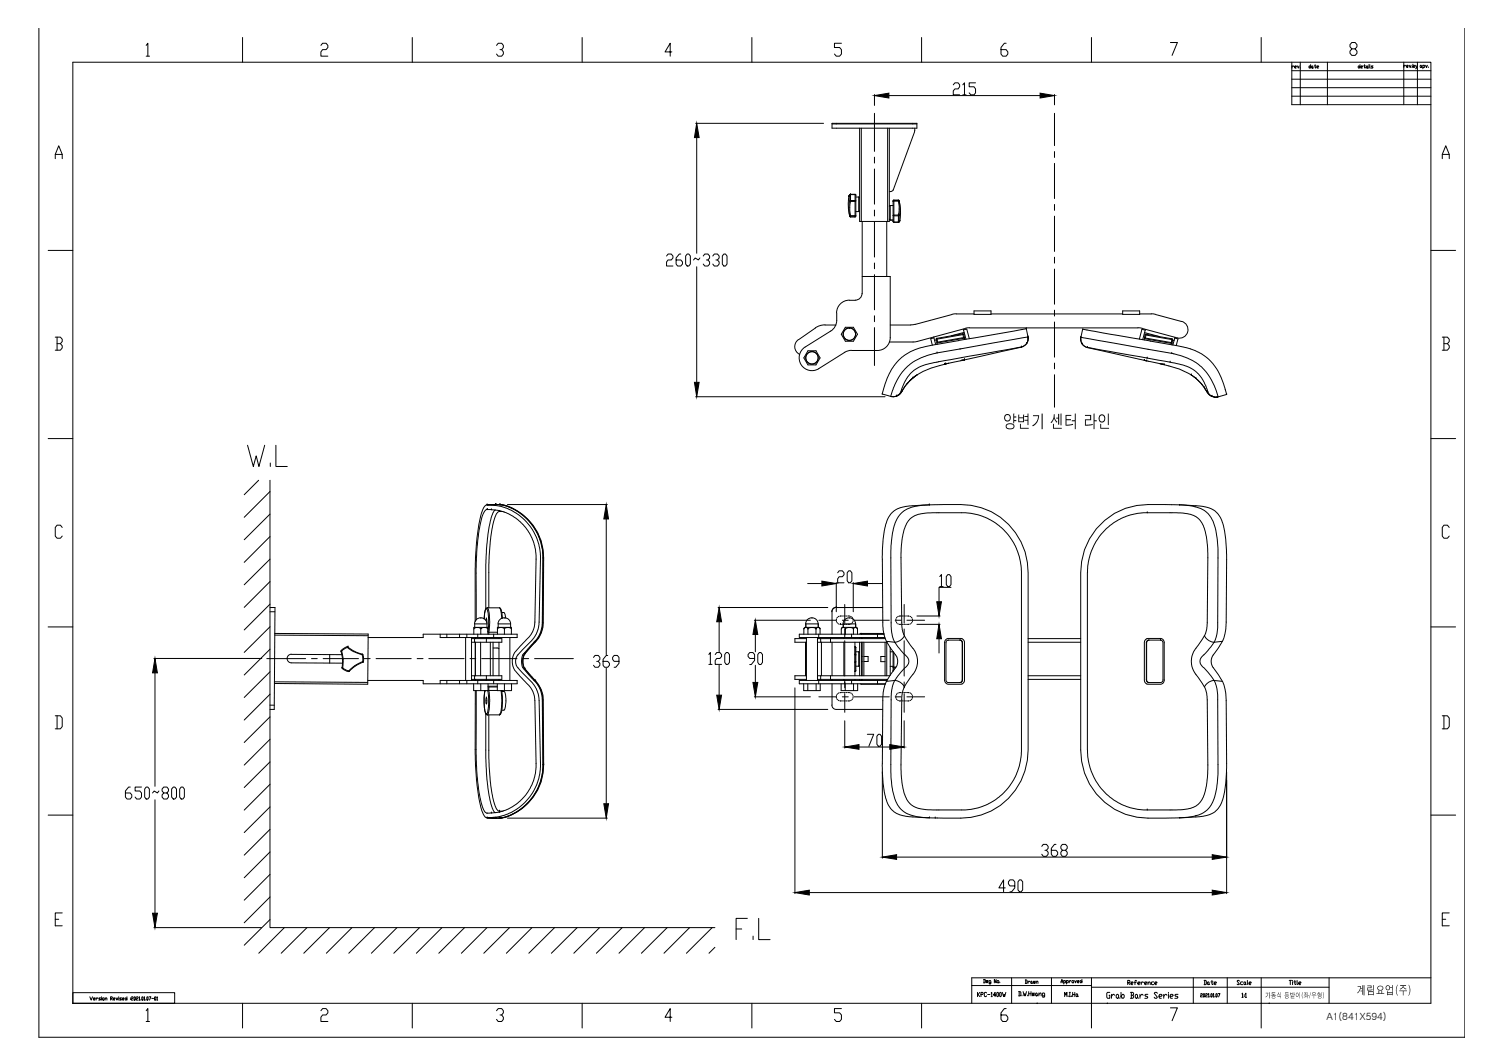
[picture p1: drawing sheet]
<svg xmlns="http://www.w3.org/2000/svg" width="420mm" height="297mm" viewBox="0 0 420 297" stroke-linecap="round" stroke-linejoin="round" font-family="sans-serif">
<defs><g id="words">
<text font-size="2.8" x="370.5" y="284.7">A1(841X594)</text>
</g></defs>
<!-- layer: 0 -->
<g fill="none" stroke="#000" stroke-width=".28">
<path d="M10.9 7.9v281.7h398.3v-281.7M20.3 17.4h379.4v262.7h-379.4zM40.8 12.7l.5-.6v3.6M40.8 15.7h1M67.8 10.5v6.9M89.6 12.7l.5-.6h1l.5 .6v.6l-.5 .6h-1l-.5 .6v1.2h2M115.2 10.5v6.9M138.7 12.7l.5-.6h1l.4 .6v.6l-.4 .6h-.5M140.2 13.9l.4 .6v.6l-.4 .6h-1l-.5-.6M162.6 10.5v6.9M187.7 14.5h-1.9l1.4-2.4v3.6M210 10.5v6.9"/>
<path d="M235.1 12.1h-2v1.2h1.5l.5 .6v1.2l-.5 .6h-1l-.5-.6M257.5 10.5v6.9M281.1 12.1h-.5l-1 1.2v1.8l.5 .6h1l.4-.6v-.6l-.4-.6h-1.5M304.9 10.5v6.9M327 11.9h1.9l-1.5 3.6M352.3 10.5v6.9M377.6 13.6l-.5-.5v-.6l.5-.6h1l.5 .6v.6l-.5 .5h-1l-.5 .7v.6l.5 .6h1l.5-.6v-.6l-.5-.7M194.3 34.4h35.8M194.6 38.4v32.3M232.4 34.4h23.7v1.4h-23.7zM232.4 34.6h23.7M240.1 35.8v26h8.3v-26"/>
<path d="M240.6 35.8v26M244.3 26.4v3M248 35.8v26M248.3 26.7h42.3M255.5 36.5l-6 16.5-.6 .4M255.6 35.8v.7M266.3 23.7l.5-.6h.9l.4 .6v.5l-.4 .6h-.9l-.5 .6v1.1h1.8M269 23.7l.4-.6v3.4M269 26.5h.9M272.5 23.1h-1.8v1.1h1.4l.4 .6v1.1l-.4 .6h-.9l-.5-.6M294.6 26.4v2.9M15.4 44.3v-1.2l1-2.4 1 2.4v1.2"/>
<path d="M15.4 43.1h2M237.1 54.8h.1M237.1 54.9h.1M237.4 54.5l-.3 .4M237.4 56.1l1.5-.1 .2 .1-1.5 .1zM237.4 54.5v1.6a8.4 8.4 0 0 0 0 4.1M237.6 54.2l-.2 .1M237.6 56.2a9.3 9.3 0 0 0 0 4M237.6 54.3h.1M237.6 54.3l-.2 .2M237.6 54.3h1.4l.1 .2M237.6 54.2h1.3"/>
<path d="M237.6 54.2v2M238.9 54.2l.2 .3M238.9 54.2v6.4M239.1 54.5v5.8l-.2 .3M240.1 58.8l-.2 .2M240.1 55.2l-.2-.2v4.1M248.4 53.5h.5M248.7 57.4l-.3 .2M248.7 57.4v4h.8M248.7 57.4h.8M249.5 56.1l1.5-.1 .2 .2zM251 55.9h.1a8 8 0 0 1 .1 4.3"/>
<path d="M251 56.1a8.9 8.9 0 0 1 0 3.9l.2 .2M251 55.9v.2M251.1 56a12.6 12.6 0 0 1 .2 5.7M402.9 44.3v-1.2l1-2.4 1 2.4v1.2M402.9 43.1h2M13.4 69.9h6.9M186.2 71.5l.4-.6h.9l.5 .6v.5l-.5 .6h-.9l-.4 .5v1.2h1.8M190.2 70.9h-.4l-.9 1.1v1.7l.4 .6h.9l.5-.6v-.6l-.5-.5h-1.3M192 70.9h.4l.5 .6v2.2l-.5 .6h-.4l-.5-.6v-2.2zM194.6 74.5v32.2M195.5 72l-.4 .6-.9-.6-.5 .6M196.5 71.5l.4-.6h.9l.4 .6v.5l-.4 .6h-.5"/>
<path d="M197.8 72.6l.4 .5v.6l-.4 .6h-.9l-.4-.6M199.1 71.5l.4-.6h.9l.5 .6v.5l-.5 .6h-.4M200.4 72.6l.5 .5v.6l-.5 .6h-.9l-.4-.6M202.2 70.9h.5l.4 .6v2.2l-.4 .6h-.5l-.4-.6v-2.2zM237.4 60.4l.2 .2M237.4 60.2h.1M237.4 60.2h.2M237.4 60.2l.2 .2M237.4 60.2v.2M237.6 60.2h1.5l-.1 .2h-1.4M237.6 60.4h.1M237.6 60.2v.4"/>
<path d="M240.9 77.2h7.8v17.1a3.6 3.6 0 0 1-3.6 3.5h-7.2M240.9 61.8v20.1M247.7 61.8v15.4M248.4 61.2l.3 .2M249.5 61.8l.2 .2M249.7 62h1.3M251 62h.1zM251 60v2.1h-1.3v-6.2l-.2 .2v5.7M251 60h-1.4l-.1 .2h1.7M251 62h.1M251 60h.1M251.2 61.9l-.2 .1"/>
<path d="M251.2 60.2v1.7M251.4 61.7l-.2 .2M251.4 61.6l-.2 .3M399.7 69.9h6.9M15.4 94.1h1.5l.5 .6v.6l-.5 .6M15.9 95.9h1l.5 .6v.6l-.5 .7h-1.5M15.9 94.1v3.7M223 94.8a2.39 2.39 0 0 0 .4 4.1M232.1 92.4l-7.2 4.5a3.6 3.6 0 0 0-1.1 4.9 3.6 3.6 0 0 0 4.9 1.1l7.3-4.6 1.9-.5M233.5 90.7h-3.5l-1.4 .4-5.5 3.7M233.8 87.4a4.8 4.8 0 0 1-1.2 4.7l-.5 .3M240.8 81.9a1.96 1.96 0 0 1-1.8 1.9 4.2 4.2 0 0 0-5 2.2l-.3 1.4"/>
<path d="M255.7 90.5l-7 .2M260.8 94.1l.6 2.1M260.9 94.3l-.9 .2 .5 1.9M261.6 94.7l7.7-1.3 .2 1.4M261.6 94.7l.2 1.5M261.6 94.9l-.5 .1M261.7 94.4l-.2 .3M261.8 98.5a15.1 15.1 0 0 0-12.9 12.2l.7 .1 1-.3-1.6 .2-2.5-.7M261.8 98.5h.1M265.9 87.8l-10.2 2.8M267.1 87.6l-1.2 .2M267.2 87.6h4.9"/>
<path d="M268.2 97.4h.1M268.2 97.4l-6.4 1.1M269 93.2l.2 .1M269 93.2l-7.3 1.3 .2 1 7.3-1.3M269 93.2l.2 1M269.1 91.9l.8 2.8M269.1 92.1l1-.2 .7 2.6M269.2 94.2l.2 .2-7.7 1.4 .2-.3M269.3 92.8l-3.5 .9M269.6 91.7l-13.6 3.7-7.6 .1M270.9 91.5l-1.3 .2M270.9 91.5h47"/>
<path d="M272.1 86.8h4.7v1h-4.7zM276.8 87.6h36.8M285.4 96.9l-23.1 4.1M285.4 96.9h.1M286.7 91.8h.1M286.7 91.8l-26.5 4.6-3.6 .9-2.3 .9-1.9 1.2-2 1.8-1 1.4a22.6 22.6 0 0 0-2.9 7.4M286.7 91.8l.5 2.3M286.8 95.8l-.5 .6-1 .5M286.8 95.9h.1M286.8 95.8v.1M286.8 95.8l-.8 .8-.7 .3M287.1 95.2l.1-1.1v.8l-.4 .9"/>
<path d="M287.2 94l-.1 1.1-.3 .7M287.2 94.1h.1M287.2 94.1l-19 3.3M313.6 86.8h4.8v1h-4.8zM317.9 91.5l1.2 .2M318.4 87.6h3.2M319.6 94.9l.3-1.4 7.7 1.3-.3 1.5M319.7 94.5l7.7 1.4-.2-.3M319.7 92.9l4.1 1.1M319.9 92.2l-.9-.3-.7 2.8M320 94.3l-.3 .2M320 92l-.8 2.8"/>
<path d="M320.1 93.3l-.2 .2M320.2 93.3l-.2 1.1 7.2 1.2M320.2 93.3l7.2 1.3-.2 1M321.6 87.6l1.2 .2 7.3 2a2.37 2.37 0 0 1 1.7 2.9 2.37 2.37 0 0 1-2.9 1.6l-9.8-2.6M327.4 94.5l.2 .3M327.6 95l.4 .1M328.2 94.4l.9 .2-.5 1.9M328.2 94.2l-.6 2.1M402.9 94.1h1.5l.5 .6v.6l-.5 .6M403.4 95.9h1l.5 .6v.6l-.5 .7h-1.5M403.4 94.1v3.7M194.3 110.8h53"/>
<path d="M246.5 110h.1M250.6 110.5h.1M250.6 110.5h-.1M251.7 109.3l.2 .1M251.9 109.4l-.5 .6-.8 .5M251.9 109.4h.1M252.2 108.9l-.3 .5M252.6 108.1h.1M252.7 108.1l-.6 .8M252.7 108.1l-.4 .5a3.6 3.6 0 0 1-1.7 1.9M253.4 107l-.8 1.1M253.8 106.7l-1.2 1.4"/>
<path d="M254.2 106.3l.8-.8-1.6 1.7M255 105.5l-1.5 1.5M255 105.5h.1M255.1 105.4l-.1 .1M255.6 105l-.5 .4M255.9 104.8l-.3 .3M255.9 104.8h.1M255.9 104.8l-.3 .2M256.1 104.7l-.2 .1M256.1 104.7h-.1M256.3 104.6l-1.3 .9 .5-.4M256.3 104.6l-.1 .1"/>
<path d="M256.3 104.6h.1M262.2 101a16.5 16.5 0 0 0-5.6 1.6l-1.3 .8-1.4 1.4a17 17 0 0 0-2.4 4.9l-.9 .8M262.2 101h.1M263.9 101.7h.1M264 101.6l-.1 .1M264 101.6h.1M264.1 101.6h.1M264.1 101.6v.1M264.2 101.6l-.3 .1M264.2 101.6h.1M264.4 101.5l-.3 .1M264.4 101.5v.1"/>
<path d="M264.7 101.5h-.3M264.7 101.5h.1M265 101.4l-.3 .1M265 101.4l-.8 .2M268.8 100.6h.1M268.8 100.6l-3.8 .8M269.2 100.5l-.4 .1M269.4 100.5h.1M269.4 100.5l-.2 .1M269.4 100.5l-.6 .1M13.4 122.4h6.9M69.2 124.3l1.6 5.9 .8-2.9 .7 2.9 1.6-5.9"/>
<path d="M72.2 134.1l-4 4M75.4 134.1v124.9h124.3M75.4 137.2l-7.2 7.2M75.5 129.3v.9M77.1 124.3v5.9h3.1M399.7 122.4h6.9M17.4 147.2l-.5-.6h-1l-.5 .6v2.5l.5 .6h1l.5-.6M75.4 143.5l-7.2 7.2M75.4 149.8l-7.2 7.2M75.4 156.1l-7.2 7.2M136 142.2h.1M136 142.3a2.92 2.92 0 0 0-1.5 2.6 68.1 68.1 0 0 0-1.5 15.1v13.1"/>
<path d="M136.1 140.9l-.3 .1a4.3 4.3 0 0 0-1.5 3.1l-1 6.1-.5 5.5-.1 17.8M136.1 140.9h.1M136.1 140.9l1.1 .1a14.7 14.7 0 0 1 13.8 15.1l-.4 17.8-.3 1.8-.7 1.6a13.9 13.9 0 0 1-3.6 4.1l-1.5 1.6-.5 1.2 .2 1.5 1.8 2.2a13.4 13.4 0 0 1 4 4.8l.6 2.7 .4 17.7a14.8 14.8 0 0 1-14.9 15.2M136.1 142.2h-.1M136.1 142.3h1.2M136.1 142.3h.1M137.3 142.3l3.4 .6M137.3 142.3h.1M138.2 142.4a11.9 11.9 0 0 0-1.7 5.8l-.5 3.9-.3 5.5v12.4M138.3 140.9h-2.2h2.3M138.3 140.9h.3M138.4 140.9h-2.3"/>
<path d="M138.4 140.9h.1M138.4 140.9h.2M138.5 140.9h-.1M138.5 140.8h.1M138.6 140.9h1.2M138.6 140.9h.1M138.6 140.9h1M139.5 142.6v.2M139.5 140.9h.4M139.6 140.9h.1M139.6 142.8l-.1-.2 .1 .2h.8M139.6 142.8h.1"/>
<path d="M139.6 142.8a1.23 1.23 0 0 0-1.1 .9 50.1 50.1 0 0 0-1.9 16.1v9.9M139.6 140.9h.3M139.8 140.9h.1M139.9 140.9h.2M139.9 140.9a15 15 0 0 1 11.9 14.9l-.2 18.1a7.5 7.5 0 0 1-2.1 5.3M140.1 140.9a15.1 15.1 0 0 1 11.6 14.9l-.3 19.1-.5 1.8-.8 1.5-4.1 4.6M140.7 142.9l2.6 1.2 2.9 2.4 2 2.8 1.2 3.2 .4 2.5-.4 18.8-.3 1.7-.5 1.2a13.6 13.6 0 0 1-3.3 3.7 5.4 5.4 0 0 0-2.1 3.6 4.3 4.3 0 0 0 .8 3.4l4.4 4.7 .9 2.3 .5 19.8-.3 1.8-.5 2.1-.8 1.9-1.2 1.8-2.8 2.8-3.3 1.7M141.8 140.9h27.9M169.4 144.9v37.9M234 159.9l.4-.5h.9l.5 .5v.6l-.5 .5h-.9l-.4 .6v1.1h1.8M237.1 159.4h.5l.4 .5v2.3l-.4 .5h-.5l-.4-.5v-2.3zM259.6 140.9h.1"/>
<path d="M259.6 140.9a11.3 11.3 0 0 0-7.3 1.9l-1 1a13.8 13.8 0 0 0-2.3 7.9l-.1 23.2a7.2 7.2 0 0 0 1.2 4.4h.2a3.4 3.4 0 0 0 2.4-1.8 6.6 6.6 0 0 1-.8-3.7l-.2-18.7a17 17 0 0 1 2.2-9.8l.8-.8a8.8 8.8 0 0 1 5.8-1.4h8.2a16.6 16.6 0 0 1 16.7 16.8v49.5a16.6 16.6 0 0 1-16.8 16.7h-7.5a9.7 9.7 0 0 1-6.4-1.3l-.9-.9-.8-1.5a22.3 22.3 0 0 1-1.3-8.9l.2-18.8 .3-1.9a1.46 1.46 0 0 0-.7-2.3l-.4-.2a.89 .89 0 0 0-1-.3 .89 .89 0 0 0-.6 .9l-.6 3.4v20.5a18.5 18.5 0 0 0 2.3 10.6l.9 .9a11.1 11.1 0 0 0 7.3 2M404.9 147.2l-.5-.6h-1l-.5 .6v2.5l.5 .6h1l.5-.6M13.4 175h6.9M75.4 169.6h1.4l-.2 28.4h-1.2M75.4 170.8h1.4M75.4 162.4l-7.2 7.2M75.4 168.7l-7.2 7.2M75.4 175l-7.2 7.1M76.7 176.8l26.2 .2-.2 14-26-.2M76.7 177.3l26.1 .2M123 177.1v.9h21.5v-.9h-26.3v.9h-15.4M124.8 177.1v.9"/>
<path d="M128.4 177.1v.9M130.1 178v12M130.4 177.1v.9M131.7 178.3h8.5v1h-8.5M131.7 178v12M132.6 174.2a1.74 1.74 0 0 1 1.7-1.7 1.74 1.74 0 0 1 1.7 1.7h-3.4M132.6 178.3v1M132.8 178v.3M132.8 179.3v9.4M133.5 177.1v.9M134.3 179.3v9.4M135.9 178.3v1"/>
<path d="M136.1 169.7h-.1a2.15 2.15 0 0 0-.7 2.2l-.1 .9a4 4 0 0 1 .6-2.9 2.01 2.01 0 0 1 .6 2l.1 2.5-.2 2.1M136.1 169.7a2.45 2.45 0 0 1 .6 2l.1 2.2-.2 2.6M136.1 169.7h3.4M136.3 176.3l.3 .2M136.6 176.5v.6M136.6 176.5h2.4M137 179.3v9.4M137.7 179.3v9.4M137.9 177.1v.9M139.1 174.2a1.76 1.76 0 0 1 1.8-1.7 1.76 1.76 0 0 1 1.7 1.7h-3.4M139.5 169.7a1.5 1.5 0 0 1 .7 1.7l.2 1.2M139.5 169.7h.1a4.3 4.3 0 0 1 .6 3"/>
<path d="M149.5 179.2h.1M149.5 179.2l-3 3.3M200.6 169.6h30.7M200.9 173.6v8.4M210.7 173.2h15.7M211 177.1v4.9M225 179.3v9.4M225.1 174.2h3.5v.9M225.1 174.2v.9M225.3 178.3h-3.2v1h3.2M225.6 162.9h4M226.9 172.5a1.67 1.67 0 0 1 1.6 1.7"/>
<path d="M226.9 172.5h-.2a1.67 1.67 0 0 0-1.6 1.7M228.4 179.3h19.4M228.4 178.3h18.9M228.7 177.1v.9M229.3 178.3v1M229.5 179.3v9.4M232 178.3v1M232.4 178v.3M232.4 179.3v9.4M233.6 169.6a1.21 1.21 0 0 0-1.2 1.2v6.3M233.6 169.6h.1M233.6 173.3l.1 .2"/>
<path d="M233.6 162.6v8.2M233.7 172.8l-.1 .2M233.8 173.8l.2 .2M234 172.3l-.2 .2M234.2 174.1l.2 .1M234.4 172.1l-.2 .1M234.6 174.3h.5M234.8 174.3h.1M235.1 172h-.5M235.4 174.3h.2M235.4 172h.2M235.6 175.1v-.9h3.4v.9"/>
<path d="M235.9 174.3h.2M235.9 172h.2M236 177.1v.9M236.4 174.3h.2M236.4 172h.2M236.9 174.3h.4M236.9 172h.4M237.2 172.5a1.67 1.67 0 0 0-1.7 1.7M237.2 172.5h.1a1.67 1.67 0 0 1 1.7 1.7M237.6 172.1l.2 .1M237.8 174.1l-.2 .1M237.9 177.1v.9"/>
<path d="M238 172.3l.2 .2M238.2 173.8l-.2 .2M238.3 172.8v.2M238.3 173.3v.2M238.4 162.6v8.2M240.1 178v.3M240.1 179.3v9.4M240.6 177h-.2M240.6 176.8l-.4 .2M240.6 177h6.4M240.7 178v.3M240.7 179.3v9.4"/>
<path d="M240.9 178v.3M240.9 179.3v9.4M241.3 179.3v9.4M242.3 162.9h4.1M245.1 177.1v.9M246.6 169.6h-13h13M246.9 176.8h-6.3v.2M247 177.1h-23.7v.9h23.9M247.3 179.3v9.4M247.6 179l2.4 .3 2.8 3.5a2.02 2.02 0 0 1 0 3.6l-2.8 3.6-2.4 .2M247.7 179.3v9.4M250.3 173.3v.2"/>
<path d="M250.3 172.8v.2M250.4 173.8l.2 .2M250.6 172.3l-.2 .2M250.8 174.1l.2 .1M251 172.1l-.2 .1M251.2 174.3h.5M251.7 172h-.5M252 174.3h.2M252 172h.2M252.5 174.3h.2M252.5 172h.2M252.6 177.5l1.3 2.1a7.4 7.4 0 0 1 2.4 4.8 6.5 6.5 0 0 1-2 4.8l-1.7 2.6"/>
<path d="M253 174.3h.2M253 172h.2M253.5 174.3h.4M253.5 172h.4M254.2 172.1l.2 .1M254.4 174.1l-.2 .1M254.6 172.3l.1 .2M254.7 173.8l-.1 .2M254.9 172.8v.2M254.9 173.3v.2M256.1 174.3h6.5M256.1 172h6.5"/>
<path d="M262.3 178.3v4M262.5 161l.5-.6v3.4M262.5 163.8h1M264.1 178.7l.7-.5h3.7l.7 .4 .2 .6v11.1l-.9 .7h-3.5a1.16 1.16 0 0 1-1.1-1.2v-10.6zM264.4 178.9l.5-.2h3.4l.5 .5 .1 10.8-.6 .6h-3.5l-.5-.5v-10.8zM264.8 160.4h.4l.5 .6v2.2l-.5 .6h-.4l-.4-.6v-2.2zM265.7 164h-3.4v4M268.1 178.7l.7 .6v10.7l-.6 .6M287.2 179.3h14.7M287.2 178.3h14.7M399.7 175h6.9M15.4 199.8h1.5l.5 .7v2.3l-.5 .7h-1.5"/>
<path d="M15.9 199.8v3.7M43 183.8h30.1M43.3 187.8v31.7M75.4 196.9h1.2M75.4 181.2l-7.2 7.2M75.4 187.6l-7.2 7.1M75.4 193.8l-7.2 7.2M76.7 190.3l26 .2M81.4 182.6a1.21 1.21 0 0 0-1.2 1.2 1.21 1.21 0 0 0 1.2 1.3h14.3M81.4 182.7l14.1 .1M92.1 182.8v2.3M95.3 181.7l.1 .1-.1 .1"/>
<path d="M95.5 186.3l.2 .2-.1 .1zM95.6 186.6l.6 .5 1.2 .4M97 180.6l-1.1 .5-.7 .7a9.5 9.5 0 0 1 .4 4.6M97 180.6h.2M97 180.6l.1 .1 .1-.1M97.2 180.6l1.6 1.1 2.4 .9M97.2 180.6h.1M98.8 182l-.7-.5a1.54 1.54 0 0 0-2.7 .3l.5 2.3-.2 2.3M98.9 181.9l2.3 .9M101.2 182.8l.1 1.9M101.2 182.6l.4 1-.1 1.2M101.2 182.6v.2"/>
<path d="M101.3 184.7l-1.3 .6-1.6 1.1a1.54 1.54 0 0 1-2.7 0M101.3 184.7l.1 .1a11.4 11.4 0 0 0-4 2.7l.1-.2 .1 .1M101.3 184.7l.1 .2M101.4 184.9h.1M101.4 182.8h-.2M102.8 190h15.4v.9h26.3v-.9h-21.5v.9M124.8 190v.9M128.4 190v.9M130.4 190v.9M131.7 188.7h8.5v1h-8.5M132.3 190.9v1.9h4M132.6 188.7v1"/>
<path d="M132.8 192.8l-.1 17.7 .6 9.2a19 19 0 0 0 2.1 8.2l.6 .4M132.8 189.7v.3M133 192.8v17.6l.2 5.2a29.4 29.4 0 0 0 2.2 10.9l.7 .5M133.5 190v.9M134.3 190.9v1.9M135.4 192.9h.1M135.4 192.8v.1M135.5 192.9l-.1 .5a10.2 10.2 0 0 0 .5 6.1l.2 .1M135.5 192.8v.1M135.5 192.8l-.1 .1M135.7 199.3v12.3l.6 7.8a15.7 15.7 0 0 0 1.9 7.4M135.9 188.7v1"/>
<path d="M136.1 199.6h.1M136.1 199.6h3.4M136.2 192.8h.1M136.3 190.9v2M136.3 191.8h2.6M136.3 191.6h2.6M136.6 192.8a11.6 11.6 0 0 1-.4 6.8h-.1M136.6 192.8l-.3 .1 .2 2.7a5.9 5.9 0 0 1-.6 3.7 2.32 2.32 0 0 1-.6-2l-.1-2.4 .3-2M136.6 199.6l.1 15.3a28.7 28.7 0 0 0 2.1 11.1l.8 .5M136.6 192.8h2.3M136.6 191.8v1M137.7 180.9l1.7 .2"/>
<path d="M137.9 190v.9M138.9 190.9v1.9h4v-1.9M139.5 199.6h.1M140 192.8v.2a10.6 10.6 0 0 1-.5 6.6M140.1 192.8l.1 .1M140.2 192.8v.7a10.8 10.8 0 0 1-.4 6l-.3 .1M140.9 190.9v1.9M146.1 186.4l4 4.6 .8 1.6 .5 1.5 .3 19.4M146.1 182.8a4.4 4.4 0 0 0 0 3.6M146.5 186.7l1.9 2.2a8.3 8.3 0 0 1 3.2 6.5l.2 18.1M146.5 182.5a4.3 4.3 0 0 0 0 4.2M146.5 186.7h.1"/>
<path d="M146.5 182.5h.1M149.5 190.1h.1M165.8 183.5l.4-.5h.9l.5 .5v.6l-.5 .5h-.4M167.1 184.6l.5 .6v.5l-.5 .6h-.9l-.4-.6M169.4 186.5v37.9M169.8 183h-.4l-.9 1.1v1.6l.4 .6h.9l.5-.6v-.5l-.5-.6h-1.3M172.9 184.6h-1.3l-.5-.5v-.6l.5-.5h.9l.4 .5v1.7l-.9 1.1h-.4M198 182.7l.4-.5v3.3M198 185.5h.9M199.8 182.7l.4-.5h.9l.5 .5v.6l-.5 .5h-.9l-.4 .6v1.1h1.8M200.6 198h30.7M200.9 185.7v8.4"/>
<path d="M202.9 182.2h.5l.4 .5v2.2l-.4 .6h-.5l-.4-.6v-2.2zM210.7 194.5h15.7M210.8 183.8h-1.3l-.5-.5v-.6l.5-.5h.8l.5 .5v1.7l-.9 1.1h-.4M211 185.7v4.8M212.1 182.2h.5l.4 .5v2.2l-.4 .6h-.5l-.4-.6v-2.2zM222.1 192v57.5M224.5 190.9v1.9h4.6v-1.9M225.3 188.7h-3.2v1h3.2M225.7 190.9v1.9M228 190.9v1.9M228.4 189.7h19.6M228.4 188.7h20.2"/>
<path d="M228.7 190v.9M229.3 188.7v1M232 188.7v1M232.4 196.8a1.21 1.21 0 0 0 1.2 1.2h13M232.4 189.7v.3M232.4 190.9v6M233.6 194.7l.1 .2M233.7 194.2l-.1 .2M233.8 195.1l.2 .2M234 193.7l-.2 .2M234.2 195.5l.2 .1M234.4 193.4l-.2 .2"/>
<path d="M234.6 195.7h.5M235 190.9v1.9h4.6v-1.9M235.1 193.4h-.5M235.4 195.7h.2M235.4 193.4h.2M235.9 195.7h.2M235.9 193.4h.2M236 190v.9M236.1 190.9v1.9M236.4 195.7h.2M236.4 193.4h.2M236.9 195.7h.4"/>
<path d="M236.9 193.4h.4M237.6 193.4l.2 .2M237.8 195.5l-.2 .1M237.9 190v.9M238 193.7l.2 .2M238.2 195.1l-.2 .2M238.3 194.2v.2M238.3 194.7v.2M238.4 190.9v1.9M238.8 187.4h.1M238.8 184.9h.1M238.8 184.8h.1"/>
<path d="M238.8 182.8h.1M238.8 182.6h.1M238.8 180.6h.1M238.9 180.6l.2 .2M238.9 184.8l.2-.1-.2 .2M238.9 182.6l.2 .3-.2-.1M238.9 180.6v6.9M239.1 187.2l-.2 .3M239.1 187.3l-.2 .1M239.1 180.8v6.5M240.1 182.2l-.2-.2v4l.2-.2M240.1 189.7v.3"/>
<path d="M240.4 190.9l6.9 .1M240.7 189.7v.3M240.9 189.7v.3M245.1 190v.9M247.7 189.7v.3M247.8 190h-24.5v.9h24M248.7 180.7v7.8M249.5 181.9v5.4M249.5 186.3h.1M249.7 182.2v4.8M250.3 194.7v.2M250.3 186.2h-.8l.1 .3h.6"/>
<path d="M250.3 194.2v.2M250.4 195.1l.2 .2M250.6 193.7l-.2 .2M250.8 195.5l.2 .1M251 193.4l-.2 .2M251.2 195.7h.5M251.7 193.4h-.5M252 195.7h.2M252 193.4h.2M252.5 195.7h.2M252.5 193.4h.2M253 195.7h.2"/>
<path d="M253 193.4h.2M253.5 195.7h.4M253.5 193.4h.4M254.2 193.4l.2 .2M254.4 195.5l-.2 .1M254.6 193.7l.1 .2M254.7 195.1l-.1 .2M254.9 194.2v.2M254.9 194.7v.2M268.2 190.6h-.1M287.2 189.7h14.7M287.2 188.7h14.7"/>
<path d="M402.9 199.8h1.5l.5 .7v2.3l-.5 .7h-1.5M403.4 199.8v3.7M36.4 219.7h-.5l-.9 1.1v1.7l.5 .6h.9l.4-.6v-.6l-.4-.5h-1.4M39.5 219.7h-1.8v1.1h1.4l.4 .6v1.1l-.4 .6h-.9l-.5-.6M40.8 219.7h.5l.4 .6v2.2l-.4 .6h-.5l-.4-.6v-2.2zM48.4 219.7h.4l.5 .6v2.2l-.5 .6h-.4l-.5-.6v-2.2zM50.6 219.7h.5l.4 .6v2.2l-.4 .6h-.5l-.4-.6v-2.2zM75.4 200.1l-7.2 7.2M75.4 206.4l-7.2 7.2M75.4 212.7l-7.2 7.2M75.4 219l-7.2 7.2M151.7 213.5v.3a15.1 15.1 0 0 1-11.8 14.6"/>
<path d="M151.7 213.5h.1M151.8 213.5a15 15 0 0 1-11.9 14.9M236 201.2v7.6M240 208.5h8.6M242.3 205h1.8l-1.4 3.3M245.4 205h.5l.4 .5v2.3l-.4 .5h-.5l-.4-.5v-2.3zM246.5 215.5v24.1M252.6 201.2v7.6M342.7 215.5v34M13.4 227.6h6.9M43.3 223.3v31.6M44.4 220.8l-.4 .6-.9-.6-.5 .6"/>
<path d="M45.7 221.4l-.4-.6v-.5l.4-.6h.9l.5 .6v.5l-.5 .6h-.9l-.4 .5v.6l.4 .6h.9l.5-.6v-.6l-.5-.5M75.4 225.3l-7.2 7.1M75.4 231.5l-7.2 7.2M75.4 237.8l-7.2 7.2M136 228.3h.1M136.1 228.3h-.1M136.1 228.3h.1M136.1 227h-.1M136.1 227h.1M136.2 228.3l2.2 .1M137.3 227h.1M137.3 227h-1.2"/>
<path d="M138.3 228.4h.1M138.4 228.4h.2M138.4 228.4h.1M138.4 228.4l-2.3-.1 2.4 .1M138.5 228.4h.1M139.5 226.5v.2M139.6 228.4h.1M139.6 226.5h.1M139.6 226.5l-.1 .2M139.6 228.4h-1.2M139.6 228.4h.3M139.6 226.5h.8"/>
<path d="M139.6 228.3h-.1M139.8 228.4h-1.2M139.9 228.3l-.3 .1M139.9 228.4h.1M140.7 226.4l-3.4 .6M140.9 226.3h-.2M141.8 228.4h27.9M250.5 239.3h88.2M259.3 228.3h.3M259.7 228.3l-5.9-.3a6.5 6.5 0 0 1-6.5-5.9 35.9 35.9 0 0 1-.8-9l.1-17.8a11.8 11.8 0 0 1 3.2-8.4l.7-1 .3-.9-.2-1.3-.3-.8a12.8 12.8 0 0 1-3.6-7.2l-.2-19.6a25.9 25.9 0 0 1 1.7-11.7l.8-1.1 1.1-.9a9.5 9.5 0 0 1 4.9-1.2l6.3-.3a41.8 41.8 0 0 1 12.8 .8 18.9 18.9 0 0 1 13.1 18.2v49.5a19 19 0 0 1-21.3 19h-4.6M259.7 228.3h.1M259.7 228.3l1.6 .1"/>
<path d="M261.3 228.4h.1M291 236.3l.5-.6h.8l.5 .6v.5l-.5 .6h-.4M292.3 237.4l.5 .5v.6l-.5 .6h-.8l-.5-.6M295 235.7h-.4l-.9 1.1v1.7l.4 .6h.9l.5-.6v-.6l-.5-.5h-1.3M296.8 237.4l-.4-.6v-.5l.4-.6h.9l.4 .6v.5l-.4 .6h-.9l-.4 .5v.6l.4 .6h.9l.4-.6v-.6l-.4-.5M399.7 227.6h6.9M15.4 256.6h1M17.4 254.9h-2v3.6h2M43 259h30.1M75.4 244.1l-7.2 7.2M75.4 250.4l-7.2 7.2M75.4 256.7l-7.2 7.2"/>
<path d="M79.4 259l-7.1 7.1M85.8 259l-7.2 7.1M92.1 259l-7.2 7.1M98.3 259l-7.1 7.1M104.6 259l-7.2 7.1M110.9 259l-7.2 7.1M117.2 259l-7.2 7.1M123.5 259l-7.2 7.1M129.8 259l-7.2 7.1M136 259l-7.1 7.1M142.4 259l-7.2 7.1M148.6 259l-7.1 7.1"/>
<path d="M154.9 259l-7.2 7.1M161.2 259l-7.2 7.1M167.5 259l-7.2 7.1M173.8 259l-7.2 7.1M180.1 259l-7.2 7.1M186.4 259l-7.2 7.1M192.6 259l-7.1 7.1M199 259l-7.2 7.1M205.6 259.3h1.6M208.8 256.4h-3.2v5.9M211.9 256.4v5.9h3.2M226.1 249.2h112.6"/>
<path d="M280.8 247.9h-1.8l1.4-2.3v3.4M283.5 247.3h-1.4l-.4-.6v-.5l.4-.6h.9l.5 .6v1.7l-.9 1.1h-.5M284.8 245.6h.5l.4 .6v2.2l-.4 .6h-.5l-.4-.6v-2.2zM402.9 256.6h1M404.9 254.9h-2v3.6h2M199.7 264.5l-1.6 1.6M210.4 261.3v1M40.8 282.2l.5-.6v3.6M40.8 285.2h1M67.8 280.1v6.9M89.6 282.2l.5-.6h1l.5 .6v.6l-.5 .6h-1l-.5 .6v1.2h2M115.2 280.1v6.9"/>
<path d="M138.7 282.2l.5-.6h1l.4 .6v.6l-.4 .6h-.5M140.2 283.4l.4 .6v.6l-.4 .6h-1l-.5-.6M162.6 280.1v6.9M187.7 284h-1.9l1.4-2.4v3.6M210 280.1v6.9M235.1 281.6h-2v1.2h1.5l.5 .6v1.2l-.5 .6h-1l-.5-.6M257.5 280.1v6.9M281.1 281.6h-.5l-1 1.2v1.8l.5 .6h1l.4-.6v-.6l-.4-.6h-1.5M289.7 280l.1 .2M289.8 280l-.1 .2M304.9 280.1v6.9M309.3 280l.1 .2"/>
<path d="M309.4 280l-.1 .2M327 281.4h1.9l-1.5 3.6M352.3 280.1v6.9M354.5 280l.1 .2M354.6 280l-.1 .2"/>
<circle cx="226.8" cy="99.9" r="1.71"/>
<circle cx="237.3" cy="93.3" r="1.71"/>
</g>
<!-- layer: 02___PRT_ALL_AXES -->
<g fill="none" stroke="#000" stroke-width=".28">
<path d="M237.1 54.8a13.6 13.6 0 0 0 .3 5.6M239.1 59.1h.8M239.1 55h.8M248.7 57.4h.8M249.7 55.9h1.3M237.6 60.6h1.3M248.7 61.4h.8M225.7 97.9h2.3l1.1 2-1.1 2h-2.3l-1.1-2zM236.2 91.4h2.2l1.2 1.9-1.2 2h-2.2l-1.2-2zM301.9 94.4v.6M301.9 94.2h.1M301.9 94.2v.6l.4 1.1"/>
<path d="M301.9 94.2l.1 1.1 .3 .6M301.9 94.2l25.4 4.5M302.3 96l.8 .8 .7 .2M302.3 96h.1M302.3 96l.5 .6 1 .4M302.4 91.9h.1M302.5 91.9l26.5 4.6 3.5 .9 2.3 .9 2.1 1.3 1.4 1.3 1.2 1.6a19.7 19.7 0 0 1 2.8 6.4M302.5 91.9l-.6 2.3M303.8 97l15.9 3.6M303.8 97h.1M303.8 97l16.7 3M320.5 100h.1"/>
<path d="M320.5 100l6.4 1.1M327.3 98.7l3.9 1.1a14.9 14.9 0 0 1 9.1 11l2.4-.7M327.3 98.7h.1M319.6 100.6h.1M319.7 100.6h.1M319.7 100.6l.4 .1M319.7 100.6l.7 .2M320.1 100.7h.2M320.4 100.8h.1M320.4 100.8l3.7 .7M324.1 101.5l.5 .1M324.1 101.5l1 .3"/>
<path d="M324.7 101.7h.2M324.9 101.7l.1 .1M324.9 101.7h.1M325 101.7l.1 .1M325 101.7h.1M325.1 101.8h.1M325.2 101.8h.1M325.2 101.8a21.7 21.7 0 0 1 7.6 2.9M326.9 101.1h.1M326.9 101.1a17.4 17.4 0 0 1 5.7 1.7l1.8 1.2 1.4 1.6 1.1 2.2 .5 1.6M332.8 104.7h.1M332.9 104.7v.1"/>
<path d="M332.9 104.8l.1 .1M332.9 104.8l1.2 .8M333 104.8l.1 .1M333.1 104.9l.4 .3M333.6 105.2l1.2 1.1M334.1 105.6l1.7 1.7 1.1 1.6a3.1 3.1 0 0 0 1.7 1.7h-.2M334.1 105.6h.1M334.8 106.3l.2 .2M335 106.5l1.7 2.2M336.5 108.3h.1M336.7 108.7h.1M336.8 108.7l.3 .5"/>
<path d="M337.1 109.2l.2 .3M337.3 109.5h.1M337.4 109.4l-.1 .1 .3 .5 .9 .6M337.4 109.4l.6 .9 .5 .3M338.5 110.6l.1 .1M338.5 110.6h.1M338.6 110.6l.8 .3 .9-.1-1.5-.1M338.6 110.6h.1M342.3 108.9l.4 1.2M342.7 110.1h.1M138.5 140.9h1.4M138.6 140.8h.1"/>
<path d="M138.7 140.8h.1M139.9 140.9a14.9 14.9 0 0 1 12 14.9l-.1 18.1a7.6 7.6 0 0 1-2.2 5.3M140 140.9h.5M308.6 145.3a20.1 20.1 0 0 1 14.6-4.4l11.5 .3a6.8 6.8 0 0 1 5.9 2.7 16.1 16.1 0 0 1 1.9 8.5v21.6a11.6 11.6 0 0 1-3.2 8.4l-.6 .7-.3 1.3v.8l.5 1.1a12.5 12.5 0 0 1 3.6 7.6l.2 19.9a26.4 26.4 0 0 1-1.7 10.9l-.9 1.3-1.2 1a10.1 10.1 0 0 1-4.8 1.1l-10.9 .3a19.1 19.1 0 0 1-21.3-19v-49.5a18.9 18.9 0 0 1 6.7-14.6zM320.5 143.1h.1M320.5 143.1a16.5 16.5 0 0 0-16.7 16.8v49.5a16.7 16.7 0 0 0 16.7 16.7M329.5 140.9h.1a11.4 11.4 0 0 1 7.9 2.5 14.1 14.1 0 0 1 2.7 8.7v21.8a8.8 8.8 0 0 1-1.1 5.4 2.79 2.79 0 0 1-2.5-2l.4-1.3 .3-1.9 .1-18.4a18.3 18.3 0 0 0-1.9-10.1l-1-1.1a7.5 7.5 0 0 0-4.1-1.3l-9.9-.1M132.4 175.6a1.43 1.43 0 0 1 2 0 1.38 1.38 0 0 1 1.9 0M132.5 175.1l-.1 .1v1.9M132.6 175.1h3.5M132.6 174.2v.9M132.8 178v.3"/>
<path d="M132.8 179.3v9.4M134.3 175.6v1.5M135.9 172.8l.1 .8M135.9 172.8h.1M135.9 172.8l-.2 .4M135.9 178v.3M136 173.6v.2M136 174.2v.9M136.1 175.1l.1 .1M136.3 175.2v1.9M139 175.6a1.32 1.32 0 0 1 1.9 0 1.33 1.33 0 0 1 2 0M139 175.2v1.9"/>
<path d="M139.1 175.1l-.2 .1M139.2 174.2v.9M139.4 178v.3M139.4 179.3v9.4M140.2 171l.8 .2 .3 1.4M140.9 175.6v1.5M142.4 178v12M142.6 174.2l.1 .9h-3.6M142.7 175.1l.2 .1M142.9 175.2v1.9M149.6 179.2h.1M149.6 179.2l-2.9 3.3"/>
<path d="M225 175.1l-.4 .4M225.1 174.2v.9h3.5M225.3 178v12M225.7 175.6l-.2-.4a.58 .58 0 0 0-.9 .4v1.5M225.7 175.6v1.5M228 175.6v1.5M228.4 178v12M228.6 174.2v.9M228.6 175.1l.5 .4M229 175.4l.1 1.7M229.1 175.4l-.7-.2-.4 .4a1.74 1.74 0 0 0-2.3 0M229.1 175.5h.1"/>
<path d="M235.5 175.1l-.5 .4M235.6 174.2v.9M235.7 178v.3M235.7 179.3v9.4M236.2 175.6l-.3-.4a.58 .58 0 0 0-.9 .4v1.5M236.2 175.6v1.5M238.4 175.6v1.5M238.8 178v.3M238.8 179.3v9.4M239 174.2l.1 .9h-3.6M239.1 175.1l.4 .4M239.5 175.6l-.3-.4h-.5l-.3 .4a1.74 1.74 0 0 0-2.2 0"/>
<path d="M239.6 175.6v1.5M319.9 178.6l.7-.4h3.5a1.09 1.09 0 0 1 1.1 1.2v10.4a1.09 1.09 0 0 1-1.1 1.2h-3.5l-.8-.7-.1-11zM321 178.7l-.3 .1-.4 .5v10.7l.7 .6M324.2 178.7l.5 .2 .2 .5v10.7l-.6 .5h-3.3M324.2 178.7h.1M324.2 178.7h-3.2a.72 .72 0 0 0-.8 .7v10.4a.72 .72 0 0 0 .8 .8M336.5 177.5l-2.5 3.5M341.5 179l-2.3 .3-2.9 3.5a2.02 2.02 0 0 0 0 3.6l2.9 3.6 2.3 .2M132.8 189.7v.3M135.9 194.8v1.7M135.9 196.5h.1M135.9 194.8h.1"/>
<path d="M135.9 189.7v.3M139.4 189.7v.3M140.2 193.1h.7l.2 .5a6.2 6.2 0 0 1-.4 4.7h-.5M140.4 192.8v.3M146.7 186.7h.1M146.7 182.5h.1M146.7 182.5a4.3 4.3 0 0 0 0 4.2M146.7 186.7l2.9 3.4M149.6 190.1a7.6 7.6 0 0 1 2.2 5.3l.1 18.1M149.6 190.1h.1M235.7 189.7v.3M238.8 189.7v.3"/>
<path d="M239.1 186h.8M239.1 182h.8M240.7 184.7h.2M240.7 183.3h.2M241.3 183.3h1.2v1.4h-1.2M247.3 183.3h-1.2v1.4h1.2M248.7 186h.8M248.7 182h.8M320.9 190.6h.1M334 188.2l2.4 3.6M334.1 181a5.7 5.7 0 0 0 0 7.2M151.8 213.5h.1"/>
<path d="M151.9 213.5a15 15 0 0 1-11.9 14.9M151.9 213.5h.1M138.5 228.4h.1M138.6 228.4h.1M138.7 228.4h-.1M138.7 228.4h.1M140 228.4h-1.3M140 228.4h.1M140.5 228.3l-.5 .1M320.5 226.1h6.9a11.8 11.8 0 0 0 6.9-1.2l.9-.8a12.6 12.6 0 0 0 2.1-7.6v-21.1a8.1 8.1 0 0 0-.8-3.7 2.89 2.89 0 0 1 2.7-1.6l.1 .2a11.1 11.1 0 0 1 .9 5.1l.1 18.1a22.4 22.4 0 0 1-1.9 11.1 6.5 6.5 0 0 1-4.3 3.1M320.5 226.1h.1M329.7 228.3h-.2"/>
<path d="M334.1 227.7l-4.3 .6"/>
<circle cx="226.8" cy="99.9" r="1.76"/>
<circle cx="237.3" cy="93.3" r="1.76"/>
</g>
<!-- layer: 06___PRT_ALL_SURFS -->
<path d="M285.4 96.9l-16 3.6M263.9 101.7a23.7 23.7 0 0 0-7.6 2.9" fill="none" stroke="#000" stroke-width=".28"/>
<!-- layer: 0 -->
<g fill="#000" stroke="#000" stroke-width=".28">
<path d="M194.6 34.4l.7 4h-1.3zM244.3 26.7l4-.7v1.4zM290.6 26l4 .7-4 .7zM194 106.7h1.3l-.7 4.1zM169.4 140.9l.6 4h-1.3zM200.9 169.6l.7 4h-1.4zM211 173.2l.7 3.9h-1.4zM229.6 162.2l4 .7-4 .7zM238.4 162.9l3.9-.7v1.4zM262.3 174.3l.7 4h-1.3zM261.7 168h1.3l-.7 4zM43.3 183.8l.7 4h-1.4z"/>
<path d="M200.2 194.1h1.4l-.7 3.9zM210.3 190.5h1.4l-.7 4zM236 208.5l4-.6v1.3zM248.6 207.9l4 .6-4 .7zM168.7 224.4h1.3l-.6 4zM246.5 239.3l4-.7v1.3zM338.7 238.6l4 .7-4 .6zM42.6 254.9h1.4l-.7 4.1zM222.1 249.2l4-.7v1.4zM338.7 248.5l4 .7-4 .7z"/>
</g>
<!-- layer: FORM -->
<g fill="none" stroke="#000" stroke-width=".28">
<path d="M360.9 17.4v11.8h38.8M360.9 19.7h38.8M363.2 17.4v11.8M370.8 17.4v11.8M392.2 17.4v11.8M396 17.4v11.8M360.9 22.1h38.8M360.9 24.5h38.8M360.9 26.9h38.8M20.3 277.1h28.5v3h-28.5zM271.5 275.1h33.4M282.6 273v7.1"/>
<path d="M293.7 273v7.1M304.9 273v7.1M304.9 275.6h66.4M333.4 273v7.1M342.8 273v7.1M352.3 273v7.1M371.3 273v7.1M399.7 273h-128.2v7.1"/>
</g>
<!-- layer: TEXT -->
<g fill="none" stroke="#000" stroke-width=".28">
<path d="M360.9 18.4v.6M361.4 18.6l-.2-.2-.3 .3M361.7 18.7h.4v-.3l-.4 .2 .1 .4h.3M362.4 18.4l.3 .6 .3-.6M363.2 18.9v.1M365.8 18.4l.3 .3-.2 .3-.2-.1zM366.1 18v1M366.5 18.4l.3 .2-.2 .4-.2-.1zM366.8 18.9l.1 .1M367.1 18.4h.6M367.4 18v.9l.1 .1 .2-.1M367.9 18.7h.4v-.3l-.4 .2 .1 .4h.3"/>
<path d="M379.5 18.4l.4 .3-.2 .3-.3-.1zM379.9 18v1M380.2 18.7h.4v-.3l-.4 .2 .1 .4h.3M380.9 18.4h.6M381.2 18v.9l.1 .1 .2-.1M381.8 18.4l.3 .2-.1 .4-.3-.1zM382.1 18.9l.1 .1M382.4 18v.2M382.4 18.4v.6M382.7 18l.1 1M383.6 18.4h-.4l-.1 .2 .5 .3-.5 .1M392.2 18.2v.7"/>
<path d="M392.7 18.4l-.3-.2-.2 .4M392.9 18.6h.4v-.4l-.4 .2 .2 .5h.2M393.7 18.2l.2 .7 .3-.7M394.4 18.7v.2M394.7 17.9v1M395 18.2l.2 .2-.1 .5-.4-.3zM395.5 18.2l.2 .7M396 18.2l-.5 1M396.9 18.2l.2 .2-.1 .5-.3-.2zM397.1 18.7l.1 .2M397.5 18.4l.1-.2 .4 .2-.1 .5h-.4M397.5 18.2v1"/>
<path d="M398.3 18.2l.2 .7 .3-.7M399 18.7v.2M25.1 278.3l.4 .9 .4-.9M26.1 278.9h.3v-.3l-.3 .1 .1 .5h.2M26.8 278.6v.6M27.3 278.7l-.2-.1-.3 .3M28.1 278.6l-.5 .1 .5 .4-.5 .1M28.3 278.3v.1M28.3 278.6v.6M28.7 278.6l.4 .1-.1 .5-.4-.1zM29.4 278.9l.3-.3 .2 .6M29.4 278.6v.6"/>
<path d="M30.9 278.7h.4v-.4h-.4v.9M31 278.7l.4 .5M31.7 278.9h.3v-.3l-.3 .1v.4l.3 .1M32.4 278.6l.3 .6 .2-.6M33.2 278.3v.1M33.2 278.6v.6M33.9 278.6l-.5 .1 .5 .4-.5 .1M34.2 278.9h.4v-.3l-.4 .1v.4l.4 .1M35.1 278.6l.4 .3-.3 .3-.2-.1zM35.5 278.3v.9M36.4 278.6v.1M36.4 278.9v.2"/>
<path d="M36.7 278.4l.1-.1 .4 .1-.5 .5v.3h.5M37.6 278.3l.2 .1-.1 .8-.2-.1zM38.1 278.4l.1-.1 .4 .1-.5 .5v.3h.5M38.8 278.4l.2-.1v.9M38.8 279.2h.3M39.4 279.1v.1M39.7 278.3l.3 .1-.1 .8-.3-.1zM40.2 278.4l.2-.1v.9M40.2 279.2h.3M40.8 279.1v.1M41.1 278.3l.3 .1-.1 .8-.3-.1zM41.6 278.3h.5l-.3 .9"/>
<path d="M42.4 278.7h.5M43.3 278.3l.2 .1-.1 .8-.2-.1zM43.8 278.4l.1-.1v.9M43.8 279.2h.3M273.1 277v1.2M273.2 277.6l.5 .6M273.7 277l-.6 .6M274.1 277.6h.4v-.6h-.4v1.2M274.8 273.4l.5 .2v.6l-.5 .2M274.9 273.4v1M275.5 273.7l.2 .7 .1-.7 .1 .7 .1-.7M275.6 277.2l-.2-.2-.4 .2v.8l.2 .2 .4-.2"/>
<path d="M275.9 277.6h.6M276.8 274.4l-.5-.2 .1-.5 .4 .2v.6l-.1 .2-.4-.2M276.9 277.2l.2-.2v1.2M276.9 278.2h.3M278.2 277.8h-.7l.5-.8v1.2M278.3 273.4v1l-.5-1v1M278.5 277.2l.1-.2 .3 .2-.1 1-.3-.2zM278.7 273.7l.3 .2-.1 .5-.4-.2zM279.3 277.2l.1-.2 .3 .2-.1 1-.3-.2zM279.3 274.2v.2M280 277l.4 1.2 .1-.6 .2 .6 .3-1.2M284.6 276.8h.4l.2 .2v.8l-.2 .2h-.4"/>
<path d="M284.7 276.8v1.2M285.5 277.8v.2M285.8 276.8l.3 1.2 .2-.6 .2 .6 .3-1.2M286.4 273.6l.5 .1v.7l-.5 .1M286.5 273.6v.9M287.1 277.8v.2M287.2 273.9v.6M287.4 276.8v1.2M287.4 277.4h.6M287.7 274.1l-.3-.2-.2 .3M288 276.8v1.2M288.1 273.9l.2 .2-.1 .4-.3-.1z"/>
<path d="M288.3 274.4l.1 .1M288.4 277.2l.1 .8 .2-.8 .1 .8 .2-.8M288.7 273.9l.1 .6 .2-.6 .1 .6 .1-.6M289.5 274.2l.3-.3 .2 .6M289.5 277.2l.3 .2-.2 .6-.3-.2zM289.5 273.9v.6M289.8 277.8l.1 .2M290.2 277.6l.5-.4 .2 .8M290.2 277.2v.8M291.8 278h-.5v-.8l.5 .2v.8l-.1 .2-.5-.2M293.7 275.1l.1 .1M293.8 275.1l-.1 .1"/>
<path d="M296.4 274.4l.3-1 .2 1M296.4 274.1h.5M297.2 273.9l.1-.2 .4 .2-.2 .5h-.3M297.2 273.7v1M297.4 278.2v-1.2l.4 .8 .3-.8v1.2M297.9 273.9l.2-.2 .3 .2-.1 .5h-.4M297.9 273.7v1M298.4 278v.2M298.7 273.7v.7M298.7 277h.3M298.7 278.2h.3M298.9 277v1.2"/>
<path d="M299.2 273.9l-.3-.2-.2 .4M299.3 278v.2M299.6 273.7l.4 .2-.2 .5-.3-.2zM299.7 277v1.2M299.7 277.6h.6M300.2 273.7l.3 .7 .2-.7M300.3 277v1.2M300.8 277.4l.3 .2-.2 .6-.3-.2zM301 274.1h.4v-.4l-.4 .2 .1 .5h.3M301.1 278l.1 .2M301.9 273.7l.3 .4-.2 .3-.3-.2zM302.2 273.4v1"/>
<path d="M310 277h-.6l-.2 .3v1.1l.2 .3h.6v-.9h-.2M310.5 277.6v1.1M311.4 277.8l-.5-.2-.4 .5M311.8 277.8l.3-.2 .4 .2-.2 .9-.5-.3zM312.5 278.4l.2 .3M313.2 277v1.7M313.6 277.6l.5 .2v.6l-.3 .3-.6-.6zM315 274.3l.7-.2-.2-.4h-.5v1.2M315.2 274.3l.5 .6M315.8 277h.7l.2 .3-.2 .5M316 274.5h.4l.2-.2-.2-.2-.4 .2v.4l.4 .2M316 277.8h.5l.2 .6-.2 .3h-.7"/>
<path d="M316 277v1.7M316.9 274.3h.5M317.4 277.6l.4 .2-.2 .9-.5-.3v-.6zM317.5 273.9l-.1-.2-.3 .2v1M317.8 278.4l.2 .3M317.9 274.5h.4l.2-.2-.2-.2-.4 .2v.4l.4 .2M318.5 277.6v1.1M318.8 274.1v.8M319.3 277.8l-.4-.2-.4 .5M319.4 274.3l-.3-.2-.3 .4M319.8 274.5h.4l.2-.2-.2-.2-.4 .2 .1 .6h.3M320.7 277.6h-.7l-.2 .2 .9 .6-.3 .3h-.6"/>
<path d="M320.7 274.5l.5-.4 .1 .8M320.7 274.1v.8M322.3 274.1l-.6 .2 .1 .6h.5M322.6 274.5h.5l.1-.2-.1-.2-.5 .2v.4l.5 .2M323.3 277.3l-.2-.3h-.4l-.3 .3 .9 1.1-.2 .3h-.4l-.3-.3M323.8 278.1h.6l.3-.3-.3-.2h-.4l-.2 .2 .2 .9h.4M325.1 277.6v1.1M326 277.8l-.5-.2-.4 .5M326.4 277v.3M326.4 277.6v1.1M326.9 278.1h.6l.3-.3-.3-.2h-.4l-.2 .2 .2 .9h.4M329.1 277.6h-.7l-.2 .2 .2 .3h.5l.2 .3-.2 .3h-.7"/>
<path d="M335.4 277.6l.1-.2 .4 .2-.5 .4v.3h.5M336.3 277.4l.2 .2-.1 .7-.2-.1zM336.4 273.7h.4l.2 .2v.8l-.6 .2M336.5 273.7v1.2M336.8 277.6l.1-.2 .4 .2-.5 .4v.3h.5M337.3 274.3l.2-.2 .3 .2-.2 .6-.3-.2zM337.6 277.6l.1-.2v.9M337.6 278.3h.2M337.8 274.7l.1 .2M338 278.2v.1M338.3 274.1h.6M338.4 277.4l.3 .2-.2 .7-.2-.1z"/>
<path d="M338.6 273.7v1l.1 .2 .2-.2M338.9 277.6l.1-.2v.9M338.9 278.3h.3M339.2 274.5h.5l.1-.2-.1-.2-.5 .2v.4l.5 .2M339.4 278.2v.1M339.8 277.4l.2 .2-.1 .7-.2-.1zM340.3 277.4h.5l-.4 .9M346.2 273.9l-.1-.2-.5 .2 .6 .8-.1 .2-.5-.2M346.9 277.5l.2-.2v1.1M346.9 278.4h.4M347.2 274.1l-.6 .2 .1 .6h.5M347.5 274.3l.2-.2 .3 .2-.2 .6-.3-.2z"/>
<path d="M347.6 277.7v.1M347.6 278.1v.2M347.9 277.5l.2-.2v1.1M347.9 278.4h.3M348 274.7l.1 .2M348.5 273.7l.1 1.2M348.9 274.5h.5l.2-.2-.2-.2-.5 .2v.4l.5 .2M360.2 273.7h.6M360.5 273.7v1.2M361.1 273.7v.2M361.1 274.1v.8M361.4 274.1h.7"/>
<path d="M361.7 273.7v1l.2 .2 .2-.2M362.4 273.7v1l.1 .2M362.8 274.5h.5v-.4l-.5 .2v.4l.5 .2"/>
</g>
<g fill="#000">
<path d="M363.9 277l-.1 .9 .2 .9-.3-.7zM366.1 277l-.4 1.7zM369.5 277l.4 .6-.3 1.2 .2-1zM390.3 275l.2-.1-.3 .9-.1 1 .4 1.2-.3-.3-.2-1zM393.4 274.9l.4 .4 .2 .8-.1 1-.3 .9 .2-2z"/>
<path d="M280.5 116.6a1.01 1.01 0 0 0 2 0 1.01 1.01 0 0 0-2 0zM280.7 116.6a.75 .75 0 0 1 1.5 0 .75 .75 0 0 1-1.5 0zM283.1 115.5v2.7h.2v-.6h.6v-.3h-.6v-.7h.6v-.3h-.6l.1-.8zM281.2 118.4l-.2 .4v.5l.5 .5h1.2l.7-.5v-.6l-.5-.4-1.1-.1zM281.4 118.6l.5-.2 1 .1 .3 .4-.1 .4-.6 .3-1-.1-.3-.3z"/>
<path d="M284.5 115.8v2.1h1.6v-2.1h-.3v.7h-1.1l.1-.7zM284.7 116.8h1.1v.8h-1.1zM286.2 116.1v.3h.8v.8h-.8v.2h.8v1.3h.3v-3.2h-.3v.6zM284.9 118.3v1.4h2.5v-.3h-2.2v-1.1z"/>
<path d="M288.6 115.9v.3h1.4v.2l-.5 1.5-1.1 .9 .1 .2 1.3-1.1 .5-1.9zM291 115.5v4.3h.3v-4.3z"/>
<path d="M294.4 115.7l-.3 1.4-.6 .8 .2 .2 .8-1.3 .4 .9 .3 .3 .2-.3-.7-.8v-1.2zM295.6 115.5v1.1h-.6v.3h.6v1.6h.3v-3zM296.3 115.5v3.3h.2l.1-3.3zM294.2 118.3v1.4h2.4v-.3h-2.2l.1-1.1z"/>
<path d="M297.7 115.8v3l2.1-.2-.1-.3-1.8 .3v-1.3h1.3v-.3h-1.3v-.9h1.4v-.3zM300.3 115.5v1.8h-.9v.3h.9v2.2h.2l.1-4.3z"/>
<path d="M303.1 115.8v.3h1.4v1h-1.4v1.7l2.2-.2v-.3l-2 .3v-1.3h1.5v-1.5zM305.5 115.5v4.3h.3v-2.2h.6v-.3h-.6v-1.8z"/>
<path d="M307.2 115.9l-.3 .7 .1 .8 .5 .5h.7l.5-.6v-1.1l-.7-.5zM307.3 116.2l.7-.2 .4 .3 .1 .7-.4 .6-.5 .1-.3-.3zM309.5 115.5v3.2h.2l.1-3.2zM307.4 118.3v1.4h2.4v-.3h-2.2v-1.1z"/>
<path d="M353.6 277.2l.6 .1-.6 1.1 .5-.4 .2-.8zM354.6 277l.1 1.7v-.9h.2h-.2z"/>
<path d="M355.3 277v.6h.4v.2l-.6 .1h1.3l-.6-.1v-.2l.5-.1h-.9v-.3l.9-.2zM355.4 278.2l-.1 .4 .2 .1 .8-.1-.2-.5zM355.4 278.3l.5-.1 .3 .3-.6 .2z"/>
<path d="M357.1 277l-.4 1 .5-.6 .3 .5 .1-.1zM357.7 277l.1 1zM356.9 278.1l.8 .1 .1 .5v-.6z"/>
<path d="M359 277v.6h1l-.9-.1v-.3l.8-.2zM358.8 277.8l1.3 .1zM359.1 278.1l-.1 .3 .1 .3h.8l-.1-.6zM359.1 278.3l.5-.1 .3 .3-.6 .2z"/>
<path d="M360.5 277.1v.7h.6v-.7l-.1 .2h-.4zM360.6 277.5h.4v.3h-.4zM361.4 277l.2 1v-.4h.2h-.2zM360.6 278.1v.6h1l-.9-.1v-.4l.9-.1z"/>
<path d="M362.1 277.4h.1a.39 .39 0 0 1 .5 .2 .39 .39 0 0 1-.1 .5h-.4zM362.2 277.2l-.2 .8 .5 .3 .2-.8-.2-.4zM363 277l.1 1.7z"/>
<path d="M364.3 277.1l.3 .2-.3 .6 .4-.4 .4 .4-.4-.6 .4-.2zM364.6 277.8v.5l-.4 .1 1-.1h-.5zM365.3 277l.1 1.7v-.8l.2-.1h-.2z"/>
<path d="M366.7 277.1l-.1 .3 .2 .3h.5l.3-.2-.2-.5zM366.7 277.3l.6-.2 .2 .3-.5 .2zM366.4 277.9l.6 .1v.7l.1-.7h.6z"/>
<path d="M368.2 277l.4 .1zM367.9 277.3h.9zM368.1 277.7a.3 .3 0 0 0 .6 0 .3 .3 0 0 0-.6 0zM368.2 277.7a.22 .22 0 0 1 .4 0 .22 .22 0 0 1-.4 0zM369 277v.5h-.2l.2 .3-.2 .1h.2l.1 .2zM368.3 278.2l-.1 .3 .2 .2h.5l.3-.2-.2-.4zM368.3 278.3l.5-.1a.28 .28 0 0 1 .2 .4 .28 .28 0 0 1-.5 .1l-.2-.2z"/>
<path d="M379.3 275.3v.2h.7l-.3 1-.6 .7 .2 .1 .6-.8 .3-1.2zM380.5 275.1v.7h-.4v.2h.4v.6h-.4v.1h.4v1h.2v-2.6zM380.9 275v2.9h.3v-2.9z"/>
<path d="M382 275.1v.2h.9v.4h-.9v.8l1.4-.1v-.2l-1.3 .1v-.4h1v-.8zM383.6 275v1.6h.2v-1.6zM382.3 277h1.3v.6h-1.3zM382.2 276.7v1.1h1.6v-1.1z"/>
<path d="M385 275.3l-.2 .5 .2 .6 .8 .1 .6-.3v-.5l-.3-.4zM385 275.6l.4-.2h.6l.2 .2v.5l-.4 .3-.5-.1-.3-.3zM385.1 276.5v.8h-.6v.2h2.2v-.2h-.6v-.8h-.2v.8h-.6v-.8z"/>
<path d="M387.2 275.8a.5 .5 0 0 1 1 0 .5 .5 0 0 1-1 0zM387.4 275.1l-.3 .5 .2 .8 .6 .1 .4-.7h.6v.8h.2v-1.6h-.2v.6h-.6l-.4-.5zM387.5 276.7v1.1h1.6l-.1-1.1-.1 .3h-1.2v-.3zM387.7 277.3h1.2v.3h-1.2z"/>
<path d="M391.1 275.1v.2h.8l-.4 .6-.4 .1v.2l.9-.6 .8 .6 .1-.2-.5-.1-.3-.5v-.1h.7v-.2zM390.9 276.5v.2h1v1.2h.2v-1.2h1v-.2z"/>
</g>
<!-- layer: Cneter -->
<g fill="none" stroke="#000" stroke-width=".28">
<path d="M244.3 31.6v10.7M294.6 31.6v9.1M244.3 43.9v1.6M244.3 47.2v9.8M244.3 58.6v1.7M294.6 42.3v1.7M294.6 45.6v9.8M294.6 57.1v1.6M244.3 61.9v9.9M244.3 73.4v1.6M244.3 76.7v9.8M294.6 60.3v9.9"/>
<path d="M294.6 71.8v1.7M294.6 75.1v9.8M244.3 88.2v1.6M244.3 91.5v10.5M294.6 86.6v1.6M294.6 89.9v9.8M294.6 101.4v1.6M294.6 104.6v9.1M228.8 173.2h4.9M235.3 173.2h1.7M236 168.8v5.2M236 175.6v1.7"/>
<path d="M236 178.9v9.8M238.6 173.2h9.8M250.1 173.2h1.6M252.6 168.8v5.2M252.6 175.6v1.7M252.6 178.9v9.8M253.4 173.2h4.9M74.5 183.9h10.9M87 183.9h1.6M90.3 183.9h9.8M101.8 183.9h1.6M105.1 183.9h9.8"/>
<path d="M116.5 183.9h1.7M119.8 183.9h9.9M131.3 183.9h1.6M134.6 183.9h9.8M146 183.9h1.7M149.3 183.9h10.9M228.8 194.5h4.9M235.3 194.5h1.7M236 190.4v1.6M236 193.6v5.3M238.6 194.5h9.8M250.1 194.5h1.6"/>
<path d="M252.6 190.4v1.6M252.6 193.6v5.3M253.4 194.5h4.9"/>
</g>
<use href="#words"/>
</svg>
